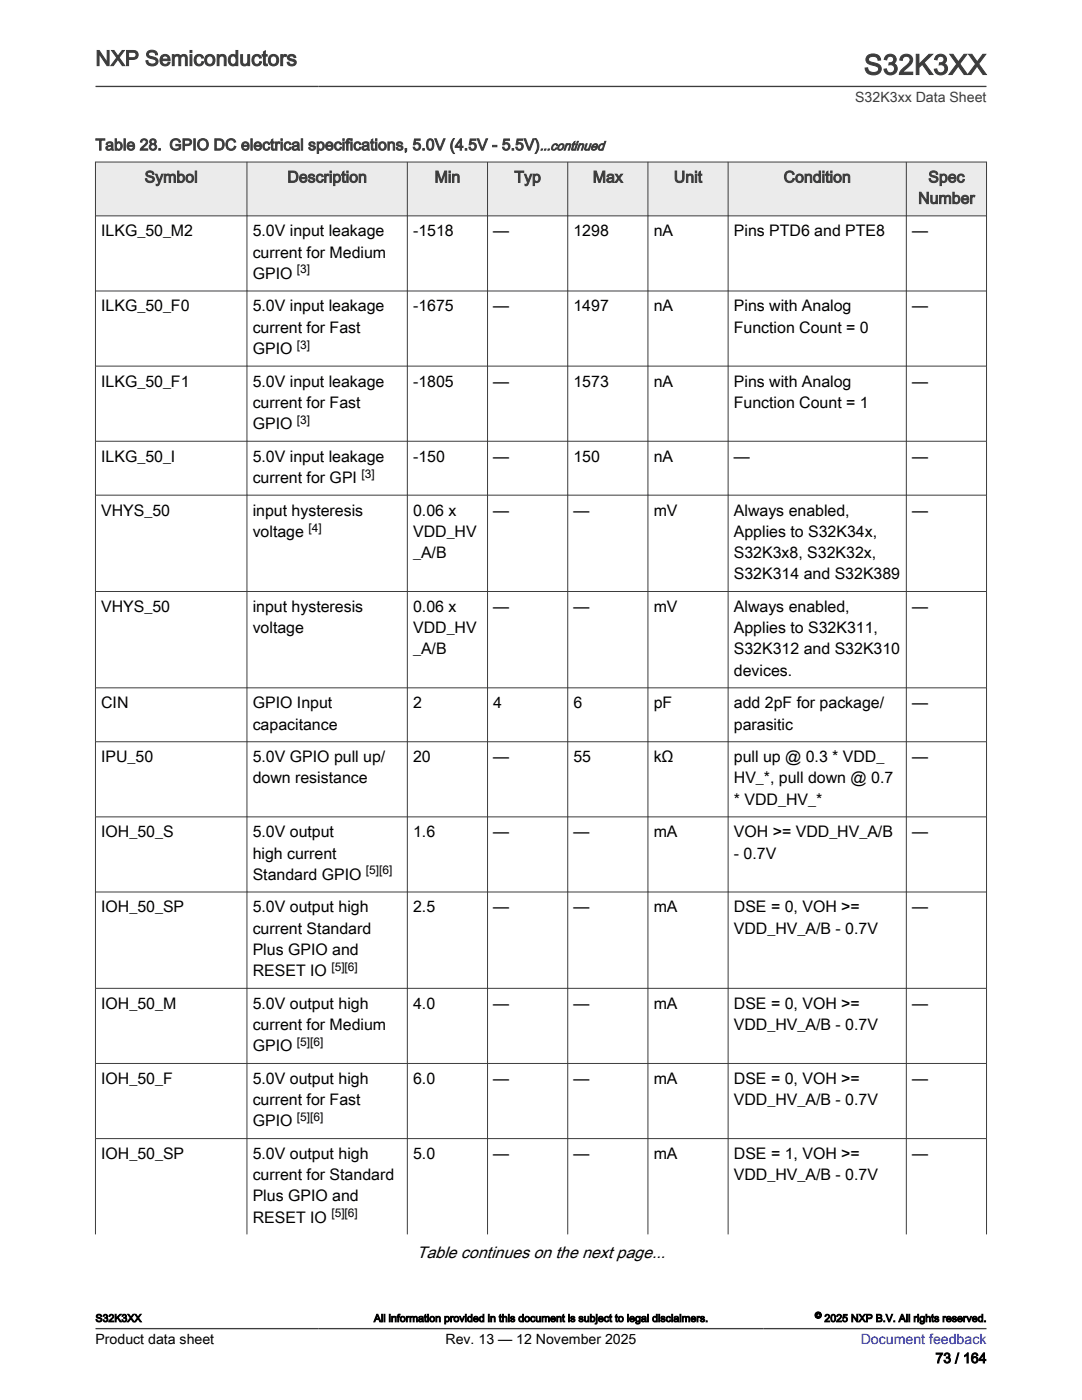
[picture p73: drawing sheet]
<svg xmlns="http://www.w3.org/2000/svg" width="216mm" height="279mm" viewBox="0 0 216 279" stroke-linecap="round" stroke-linejoin="round" font-family="sans-serif">
<defs><g id="words">
<text font-size="5.6" fill="#3c3c3c" x="172.4" y="14.9">S32K3XX</text>
<text font-size="4.2" fill="#3c3c3c" x="19" y="13.1">NXP Semiconductors</text>
<text font-size="3.3" x="83.2" y="251.1">Table continues on the next page...</text>
<g font-size="3.2" fill="#3c3c3c">
<text x="19" y="30">Table 28. GPIO DC electrical specifications, 5.0V (4.5V - 5.5V)</text>
<text x="28.9" y="36.4">Symbol</text>
<text x="57.3" y="36.4">Description</text>
<text x="86.7" y="36.4">Min</text>
<text x="102.6" y="36.4">Typ</text>
<text x="118.3" y="36.4">Max</text>
<text x="134.5" y="36.4">Unit</text>
<text x="156.4" y="36.4">Condition</text>
<text x="183.2" y="40.6">Number</text>
<text x="185.2" y="36.4">Spec</text>
</g>
<g font-size="3.2">
<text x="20.2" y="47.2">ILKG_50_M2</text>
<text x="50.4" y="47.2">5.0V input leakage</text>
<text x="82.4" y="47.2">-1518</text>
<text x="98.4" y="47.2">—</text>
<text x="114.4" y="47.2">1298</text>
<text x="130.4" y="47.2">nA</text>
<text x="146.4" y="47.2">Pins PTD6 and PTE8</text>
<text x="182" y="47.2">—</text>
<text x="50.4" y="51.4">current for Medium</text>
<text x="50.4" y="55.6">GPIO</text>
<text x="20.2" y="62.2">ILKG_50_F0</text>
<text x="50.4" y="62.2">5.0V input leakage</text>
<text x="82.4" y="62.2">-1675</text>
<text x="98.4" y="62.2">—</text>
<text x="114.4" y="62.2">1497</text>
<text x="130.4" y="62.2">nA</text>
<text x="146.4" y="62.2">Pins with Analog</text>
<text x="182" y="62.2">—</text>
<text x="50.4" y="66.4">current for Fast</text>
<text x="50.4" y="70.6">GPIO</text>
<text x="146.4" y="66.4">Function Count = 0</text>
<text x="20.2" y="77.2">ILKG_50_F1</text>
<text x="50.4" y="77.2">5.0V input leakage</text>
<text x="82.4" y="77.2">-1805</text>
<text x="98.4" y="77.2">—</text>
<text x="114.4" y="77.2">1573</text>
<text x="130.4" y="77.2">nA</text>
<text x="146.4" y="77.2">Pins with Analog</text>
<text x="182" y="77.2">—</text>
<text x="50.4" y="81.4">current for Fast</text>
<text x="146.4" y="81.4">Function Count = 1</text>
<text x="50.4" y="85.6">GPIO</text>
<text x="20.2" y="92.1">ILKG_50_I</text>
<text x="50.4" y="92.1">5.0V input leakage</text>
<text x="82.4" y="92.1">-150</text>
<text x="98.4" y="92.1">—</text>
<text x="114.4" y="92.1">150</text>
<text x="130.4" y="92.1">nA</text>
<text x="146.4" y="92.1">—</text>
<text x="182" y="92.1">—</text>
<text x="50.4" y="96.4">current for GPI</text>
<text x="20.2" y="102.9">VHYS_50</text>
<text x="50.4" y="102.9">input hysteresis</text>
<text x="50.4" y="107.1">voltage</text>
<text x="82.4" y="102.9">0.06 x</text>
<text x="82.4" y="107.1">VDD_HV</text>
<text x="98.4" y="102.9">—</text>
<text x="114.4" y="102.9">—</text>
<text x="130.4" y="102.9">mV</text>
<text x="146.4" y="102.9">Always enabled,</text>
<text x="146.4" y="107.1">Applies to S32K34x,</text>
<text x="182" y="102.9">—</text>
<text x="82.4" y="111.4">_A/B</text>
<text x="146.4" y="111.4">S32K3x8, S32K32x,</text>
<text x="146.4" y="115.6">S32K314 and S32K389</text>
<text x="20.2" y="122.1">VHYS_50</text>
<text x="50.4" y="122.1">input hysteresis</text>
<text x="82.4" y="122.1">0.06 x</text>
<text x="98.4" y="122.1">—</text>
<text x="114.4" y="122.1">—</text>
<text x="130.4" y="122.1">mV</text>
<text x="146.4" y="122.1">Always enabled,</text>
<text x="182" y="122.1">—</text>
<text x="50.4" y="126.4">voltage</text>
<text x="82.4" y="126.4">VDD_HV</text>
<text x="82.4" y="130.6">_A/B</text>
<text x="146.4" y="126.4">Applies to S32K311,</text>
<text x="146.4" y="130.6">S32K312 and S32K310</text>
<text x="146.4" y="134.8">devices.</text>
<text x="20.2" y="141.4">CIN</text>
<text x="50.4" y="141.4">GPIO Input</text>
<text x="82.4" y="141.4">2</text>
<text x="98.4" y="141.4">4</text>
<text x="114.4" y="141.4">6</text>
<text x="130.4" y="141.4">pF</text>
<text x="146.4" y="141.4">add 2pF for package/</text>
<text x="182" y="141.4">—</text>
<text x="50.4" y="145.6">capacitance</text>
<text x="146.4" y="145.6">parasitic</text>
<text x="20.2" y="152.1">IPU_50</text>
<text x="50.4" y="152.1">5.0V GPIO pull up/</text>
<text x="82.4" y="152.1">20</text>
<text x="98.4" y="152.1">—</text>
<text x="114.4" y="152.1">55</text>
<text x="130.4" y="152.1">kΩ</text>
<text x="146.4" y="152.1">pull up @ 0.3 * VDD_</text>
<text x="182" y="152.1">—</text>
<text x="50.4" y="156.4">down resistance</text>
<text x="146.4" y="156.4">HV_*, pull down @ 0.7</text>
<text x="146.4" y="160.6">* VDD_HV_*</text>
<text x="20.2" y="167.1">IOH_50_S</text>
<text x="50.4" y="167.1">5.0V output</text>
<text x="82.4" y="167.1">1.6</text>
<text x="98.4" y="167.1">—</text>
<text x="114.4" y="167.1">—</text>
<text x="130.4" y="167.1">mA</text>
<text x="146.4" y="167.1">VOH &gt;= VDD_HV_A/B</text>
<text x="182" y="167.1">—</text>
<text x="50.4" y="171.3">high current</text>
<text x="146.4" y="171.3">- 0.7V</text>
<text x="50.4" y="175.6">Standard GPIO</text>
<text x="20.2" y="182.1">IOH_50_SP</text>
<text x="50.4" y="182.1">5.0V output high</text>
<text x="82.4" y="182.1">2.5</text>
<text x="98.4" y="182.1">—</text>
<text x="114.4" y="182.1">—</text>
<text x="130.4" y="182.1">mA</text>
<text x="146.4" y="182.1">DSE = 0, VOH &gt;=</text>
<text x="182" y="182.1">—</text>
<text x="50.4" y="186.3">current Standard</text>
<text x="50.4" y="190.6">Plus GPIO and</text>
<text x="146.4" y="186.3">VDD_HV_A/B - 0.7V</text>
<text x="50.4" y="194.8">RESET IO</text>
<text x="20.2" y="201.3">IOH_50_M</text>
<text x="50.4" y="201.3">5.0V output high</text>
<text x="82.4" y="201.3">4.0</text>
<text x="98.4" y="201.3">—</text>
<text x="114.4" y="201.3">—</text>
<text x="130.4" y="201.3">mA</text>
<text x="146.4" y="201.3">DSE = 0, VOH &gt;=</text>
<text x="182" y="201.3">—</text>
<text x="50.4" y="205.6">current for Medium</text>
<text x="50.4" y="209.8">GPIO</text>
<text x="146.4" y="205.6">VDD_HV_A/B - 0.7V</text>
<text x="20.2" y="216.3">IOH_50_F</text>
<text x="50.4" y="216.3">5.0V output high</text>
<text x="50.4" y="220.6">current for Fast</text>
<text x="82.4" y="216.3">6.0</text>
<text x="98.4" y="216.3">—</text>
<text x="114.4" y="216.3">—</text>
<text x="130.4" y="216.3">mA</text>
<text x="146.4" y="216.3">DSE = 0, VOH &gt;=</text>
<text x="146.4" y="220.6">VDD_HV_A/B - 0.7V</text>
<text x="182" y="216.3">—</text>
<text x="50.4" y="224.8">GPIO</text>
<text x="20.2" y="231.3">IOH_50_SP</text>
<text x="50.4" y="231.3">5.0V output high</text>
<text x="82.4" y="231.3">5.0</text>
<text x="98.4" y="231.3">—</text>
<text x="114.4" y="231.3">—</text>
<text x="130.4" y="231.3">mA</text>
<text x="146.4" y="231.3">DSE = 1, VOH &gt;=</text>
<text x="182" y="231.3">—</text>
<text x="50.4" y="235.5">current for Standard</text>
<text x="50.4" y="239.8">Plus GPIO and</text>
<text x="146.4" y="235.5">VDD_HV_A/B - 0.7V</text>
<text x="50.4" y="244">RESET IO</text>
</g>
<text font-size="2.8" fill="#3c3c3c" x="170.6" y="20.4">S32K3xx Data Sheet</text>
<g font-size="2.8">
<text x="19.1" y="268.1">Product data sheet</text>
<text x="88.9" y="268.1">Rev. 13 — 12 November 2025</text>
<text x="186.7" y="272">73 / 164</text>
</g>
<text font-size="2.8" fill="#00f" x="171.7" y="268.1">Document feedback</text>
<text font-size="2.6" fill="#3c3c3c" x="107.7" y="30">...continued</text>
<g font-size="2.4">
<text x="59.2" y="54.6">[3]</text>
<text x="59.2" y="69.6">[3]</text>
<text x="59.2" y="84.6">[3]</text>
<text x="72.1" y="95.3">[3]</text>
<text x="61.5" y="106.1">[4]</text>
<text x="73" y="174.5">[5][6]</text>
<text x="66.1" y="193.7">[5][6]</text>
<text x="59.2" y="208.7">[5][6]</text>
<text x="59.2" y="223.7">[5][6]</text>
<text x="66.1" y="243">[5][6]</text>
</g>
<g font-size="2.1">
<text x="19" y="263.8">S32K3XX</text>
<text x="74.6" y="263.8">All information provided in this document is subject to legal disclaimers.</text>
<text x="164.5" y="263.8">2025 NXP B.V. All rights reserved.</text>
</g>
<text font-size="1.8" x="162.6" y="263.1">©</text>
</g></defs>
<path d="M19 32.3h177.8v10.8h-177.8z" fill-rule="evenodd" fill="#ebebeb"/>
<g fill="none" stroke="#3c3c3c" stroke-width=".2">
<path d="M19 32.3h177.9M19 32.3v214.1M49.3 32.3v214.1M81.3 32.3v214.1M97.3 32.3v214.1M113.3 32.3v214.1M129.3 32.3v214.1M145.3 32.3v214.1M180.8 32.3v214.1M196.8 32.3v214.1M19 43.1h177.9M19 58.1h177.9"/>
<path d="M19 73.1h177.9M19 88.1h177.9M19 98.8h177.9M19 118h177.9M19 137.3h177.9M19 148h177.9M19 163h177.9M19 178h177.9M19 197.2h177.9M19 212.2h177.9M19 227.2h177.9"/>
</g>
<path d="M19 17.3h177.8M19 265.2h177.8" fill="none" stroke="#3c3c3c" stroke-width=".26"/>
<use href="#words"/>
</svg>
